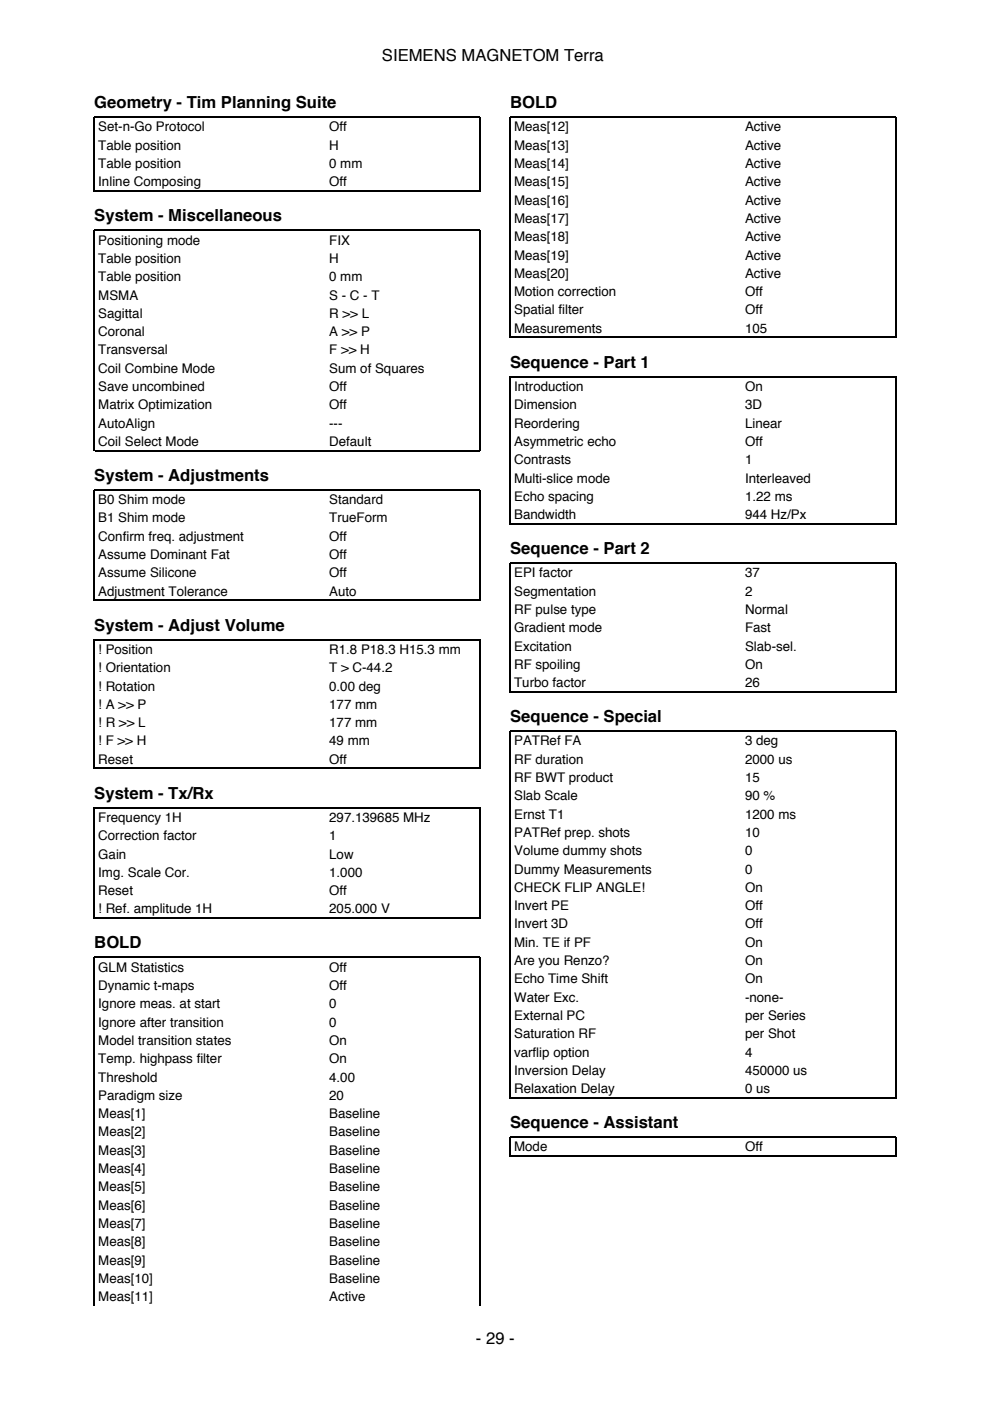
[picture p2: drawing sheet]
<svg xmlns="http://www.w3.org/2000/svg" width="210mm" height="297mm" viewBox="0 0 210 297" stroke-linecap="round" stroke-linejoin="round" font-family="sans-serif">
<defs><g id="words">
<g font-size="3.5">
<text x="81" y="12.9">SIEMENS MAGNETOM Terra</text>
<text x="20" y="22.9">Geometry - Tim Planning Suite</text>
<text x="108.2" y="22.9">BOLD</text>
<text x="20" y="46.9">System - Miscellaneous</text>
<text x="108.2" y="78">Sequence - Part 1</text>
<text x="20" y="102">System - Adjustments</text>
<text x="108.2" y="117.5">Sequence - Part 2</text>
<text x="20" y="133.7">System - Adjust Volume</text>
<text x="108.2" y="153.1">Sequence - Special</text>
<text x="20" y="169.3">System - Tx/Rx</text>
<text x="20" y="201.1">BOLD</text>
<text x="108.2" y="239.2">Sequence - Assistant</text>
<text x="100.9" y="284.9">- 29 -</text>
</g>
<g font-size="2.8">
<text x="20.8" y="27.9">Set-n-Go Protocol</text>
<text x="69.8" y="27.9">Off</text>
<text x="109" y="27.9">Meas[12]</text>
<text x="158" y="27.9">Active</text>
<text x="20.8" y="31.7">Table position</text>
<text x="20.8" y="35.6">Table position</text>
<text x="69.8" y="31.7">H</text>
<text x="69.8" y="35.6">0 mm</text>
<text x="109" y="31.7">Meas[13]</text>
<text x="109" y="35.6">Meas[14]</text>
<text x="158" y="31.7">Active</text>
<text x="158" y="35.6">Active</text>
<text x="20.8" y="39.5">Inline Composing</text>
<text x="69.8" y="39.5">Off</text>
<text x="109" y="39.5">Meas[15]</text>
<text x="158" y="39.5">Active</text>
<text x="109" y="43.4">Meas[16]</text>
<text x="109" y="47.3">Meas[17]</text>
<text x="158" y="43.4">Active</text>
<text x="158" y="47.3">Active</text>
<text x="20.8" y="51.9">Positioning mode</text>
<text x="69.8" y="51.9">FIX</text>
<text x="109" y="51.2">Meas[18]</text>
<text x="158" y="51.2">Active</text>
<text x="20.8" y="55.7">Table position</text>
<text x="20.8" y="59.6">Table position</text>
<text x="69.8" y="55.7">H</text>
<text x="69.8" y="59.6">0 mm</text>
<text x="109" y="55">Meas[19]</text>
<text x="109" y="58.9">Meas[20]</text>
<text x="158" y="55">Active</text>
<text x="158" y="58.9">Active</text>
<text x="20.8" y="63.5">MSMA</text>
<text x="69.8" y="63.5">S - C - T</text>
<text x="109" y="62.8">Motion correction</text>
<text x="158" y="62.8">Off</text>
<text x="20.8" y="67.4">Sagittal</text>
<text x="20.8" y="71.3">Coronal</text>
<text x="69.8" y="67.4">R &gt;&gt; L</text>
<text x="69.8" y="71.3">A &gt;&gt; P</text>
<text x="109" y="66.7">Spatial filter</text>
<text x="109" y="70.6">Measurements</text>
<text x="158" y="66.7">Off</text>
<text x="158" y="70.6">105</text>
<text x="20.8" y="75.1">Transversal</text>
<text x="69.8" y="75.1">F &gt;&gt; H</text>
<text x="20.8" y="79">Coil Combine Mode</text>
<text x="20.8" y="82.9">Save uncombined</text>
<text x="69.8" y="79">Sum of Squares</text>
<text x="69.8" y="82.9">Off</text>
<text x="109" y="82.9">Introduction</text>
<text x="158" y="82.9">On</text>
<text x="20.8" y="86.8">Matrix Optimization</text>
<text x="69.8" y="86.8">Off</text>
<text x="109" y="86.8">Dimension</text>
<text x="158" y="86.8">3D</text>
<text x="20.8" y="90.7">AutoAlign</text>
<text x="20.8" y="94.5">Coil Select Mode</text>
<text x="69.8" y="90.7">---</text>
<text x="69.8" y="94.5">Default</text>
<text x="109" y="90.7">Reordering</text>
<text x="109" y="94.5">Asymmetric echo</text>
<text x="158" y="90.7">Linear</text>
<text x="158" y="94.5">Off</text>
<text x="109" y="98.4">Contrasts</text>
<text x="158" y="98.4">1</text>
<text x="20.8" y="106.9">B0 Shim mode</text>
<text x="69.8" y="106.9">Standard</text>
<text x="109" y="102.3">Multi-slice mode</text>
<text x="109" y="106.2">Echo spacing</text>
<text x="158" y="102.3">Interleaved</text>
<text x="158" y="106.2">1.22 ms</text>
<text x="20.8" y="110.8">B1 Shim mode</text>
<text x="69.8" y="110.8">TrueForm</text>
<text x="109" y="110.1">Bandwidth</text>
<text x="158" y="110.1">944 Hz/Px</text>
<text x="20.8" y="114.7">Confirm freq. adjustment</text>
<text x="20.8" y="118.5">Assume Dominant Fat</text>
<text x="69.8" y="114.7">Off</text>
<text x="69.8" y="118.5">Off</text>
<text x="20.8" y="122.4">Assume Silicone</text>
<text x="69.8" y="122.4">Off</text>
<text x="109" y="122.4">EPI factor</text>
<text x="158" y="122.4">37</text>
<text x="20.8" y="126.3">Adjustment Tolerance</text>
<text x="69.8" y="126.3">Auto</text>
<text x="109" y="126.3">Segmentation</text>
<text x="109" y="130.2">RF pulse type</text>
<text x="158" y="126.3">2</text>
<text x="158" y="130.2">Normal</text>
<text x="109" y="134.1">Gradient mode</text>
<text x="109" y="137.9">Excitation</text>
<text x="158" y="134.1">Fast</text>
<text x="158" y="137.9">Slab-sel.</text>
<text x="20.8" y="138.6">! Position</text>
<text x="20.8" y="142.5">! Orientation</text>
<text x="69.8" y="138.6">R1.8 P18.3 H15.3 mm</text>
<text x="69.8" y="142.5">T &gt; C-44.2</text>
<text x="109" y="141.8">RF spoiling</text>
<text x="158" y="141.8">On</text>
<text x="20.8" y="146.4">! Rotation</text>
<text x="69.8" y="146.4">0.00 deg</text>
<text x="109" y="145.7">Turbo factor</text>
<text x="158" y="145.7">26</text>
<text x="20.8" y="150.3">! A &gt;&gt; P</text>
<text x="20.8" y="154.2">! R &gt;&gt; L</text>
<text x="69.8" y="150.3">177 mm</text>
<text x="69.8" y="154.2">177 mm</text>
<text x="20.8" y="158">! F &gt;&gt; H</text>
<text x="20.8" y="161.9">Reset</text>
<text x="69.8" y="158">49 mm</text>
<text x="69.8" y="161.9">Off</text>
<text x="109" y="158">PATRef FA</text>
<text x="109" y="161.9">RF duration</text>
<text x="158" y="158">3 deg</text>
<text x="158" y="161.9">2000 us</text>
<text x="109" y="165.8">RF BWT product</text>
<text x="158" y="165.8">15</text>
<text x="109" y="169.7">Slab Scale</text>
<text x="109" y="173.6">Ernst T1</text>
<text x="158" y="169.7">90 %</text>
<text x="158" y="173.6">1200 ms</text>
<text x="20.8" y="174.3">Frequency 1H</text>
<text x="20.8" y="178.2">Correction factor</text>
<text x="69.8" y="174.3">297.139685 MHz</text>
<text x="69.8" y="178.2">1</text>
<text x="109" y="177.4">PATRef prep. shots</text>
<text x="158" y="177.4">10</text>
<text x="20.8" y="182">Gain</text>
<text x="20.8" y="185.9">Img. Scale Cor.</text>
<text x="69.8" y="182">Low</text>
<text x="69.8" y="185.9">1.000</text>
<text x="109" y="181.3">Volume dummy shots</text>
<text x="109" y="185.2">Dummy Measurements</text>
<text x="158" y="181.3">0</text>
<text x="158" y="185.2">0</text>
<text x="20.8" y="189.8">Reset</text>
<text x="69.8" y="189.8">Off</text>
<text x="109" y="189.1">CHECK FLIP ANGLE!</text>
<text x="158" y="189.1">On</text>
<text x="20.8" y="193.7">! Ref. amplitude 1H</text>
<text x="69.8" y="193.7">205.000 V</text>
<text x="109" y="193">Invert PE</text>
<text x="109" y="196.8">Invert 3D</text>
<text x="158" y="193">Off</text>
<text x="158" y="196.8">Off</text>
<text x="109" y="200.7">Min. TE if PF</text>
<text x="158" y="200.7">On</text>
<text x="20.8" y="206">GLM Statistics</text>
<text x="20.8" y="209.9">Dynamic t-maps</text>
<text x="69.8" y="206">Off</text>
<text x="69.8" y="209.9">Off</text>
<text x="109" y="204.6">Are you Renzo?</text>
<text x="109" y="208.5">Echo Time Shift</text>
<text x="158" y="204.6">On</text>
<text x="158" y="208.5">On</text>
<text x="20.8" y="213.8">Ignore meas. at start</text>
<text x="69.8" y="213.8">0</text>
<text x="109" y="212.4">Water Exc.</text>
<text x="158" y="212.4">-none-</text>
<text x="20.8" y="217.7">Ignore after transition</text>
<text x="20.8" y="221.5">Model transition states</text>
<text x="69.8" y="217.7">0</text>
<text x="69.8" y="221.5">On</text>
<text x="109" y="216.3">External PC</text>
<text x="109" y="220.1">Saturation RF</text>
<text x="158" y="216.3">per Series</text>
<text x="158" y="220.1">per Shot</text>
<text x="20.8" y="225.4">Temp. highpass filter</text>
<text x="69.8" y="225.4">On</text>
<text x="109" y="224">varflip option</text>
<text x="109" y="227.9">Inversion Delay</text>
<text x="158" y="224">4</text>
<text x="158" y="227.9">450000 us</text>
<text x="20.8" y="229.3">Threshold</text>
<text x="20.8" y="233.2">Paradigm size</text>
<text x="69.8" y="229.3">4.00</text>
<text x="69.8" y="233.2">20</text>
<text x="109" y="231.8">Relaxation Delay</text>
<text x="158" y="231.8">0 us</text>
<text x="20.8" y="237.1">Meas[1]</text>
<text x="69.8" y="237.1">Baseline</text>
<text x="20.8" y="240.9">Meas[2]</text>
<text x="20.8" y="244.8">Meas[3]</text>
<text x="69.8" y="240.9">Baseline</text>
<text x="69.8" y="244.8">Baseline</text>
<text x="109" y="244.1">Mode</text>
<text x="158" y="244.1">Off</text>
<text x="20.8" y="248.7">Meas[4]</text>
<text x="69.8" y="248.7">Baseline</text>
<text x="20.8" y="252.6">Meas[5]</text>
<text x="20.8" y="256.5">Meas[6]</text>
<text x="69.8" y="252.6">Baseline</text>
<text x="69.8" y="256.5">Baseline</text>
<text x="20.8" y="260.3">Meas[7]</text>
<text x="69.8" y="260.3">Baseline</text>
<text x="20.8" y="264.2">Meas[8]</text>
<text x="20.8" y="268.1">Meas[9]</text>
<text x="69.8" y="264.2">Baseline</text>
<text x="69.8" y="268.1">Baseline</text>
<text x="20.8" y="272">Meas[10]</text>
<text x="20.8" y="275.9">Meas[11]</text>
<text x="69.8" y="272">Baseline</text>
<text x="69.8" y="275.9">Active</text>
</g>
</g></defs>
<g fill="none" stroke="#000" stroke-width=".26">
<path d="M20 40.6v-15.8h81.8v15.8M20.1 40.5h81.6M108.2 71.7v-46.9h81.8v46.9M108.3 71.5h81.6M20 95.7v-46.9h81.8v46.9M20.1 95.5h81.6M108.2 111.2v-31.3h81.8v31.3M108.3 111.1h81.6M20 127.4v-23.5h81.8v23.5M20.1 127.3h81.6M108.2 146.8v-27.4h81.8v27.4M108.3 146.7h81.6"/>
<path d="M20 163v-27.4h81.8v27.4M20.1 162.9h81.6M20 194.8v-23.6h81.8v23.6M20.1 194.7h81.6M108.2 232.9v-77.9h81.8v77.9M108.3 232.8h81.6M108.2 245.2v-4.1h81.8v4.1M108.3 245.1h81.6M20 276.7v-73.7h81.8v73.7"/>
</g>
<use href="#words"/>
</svg>
